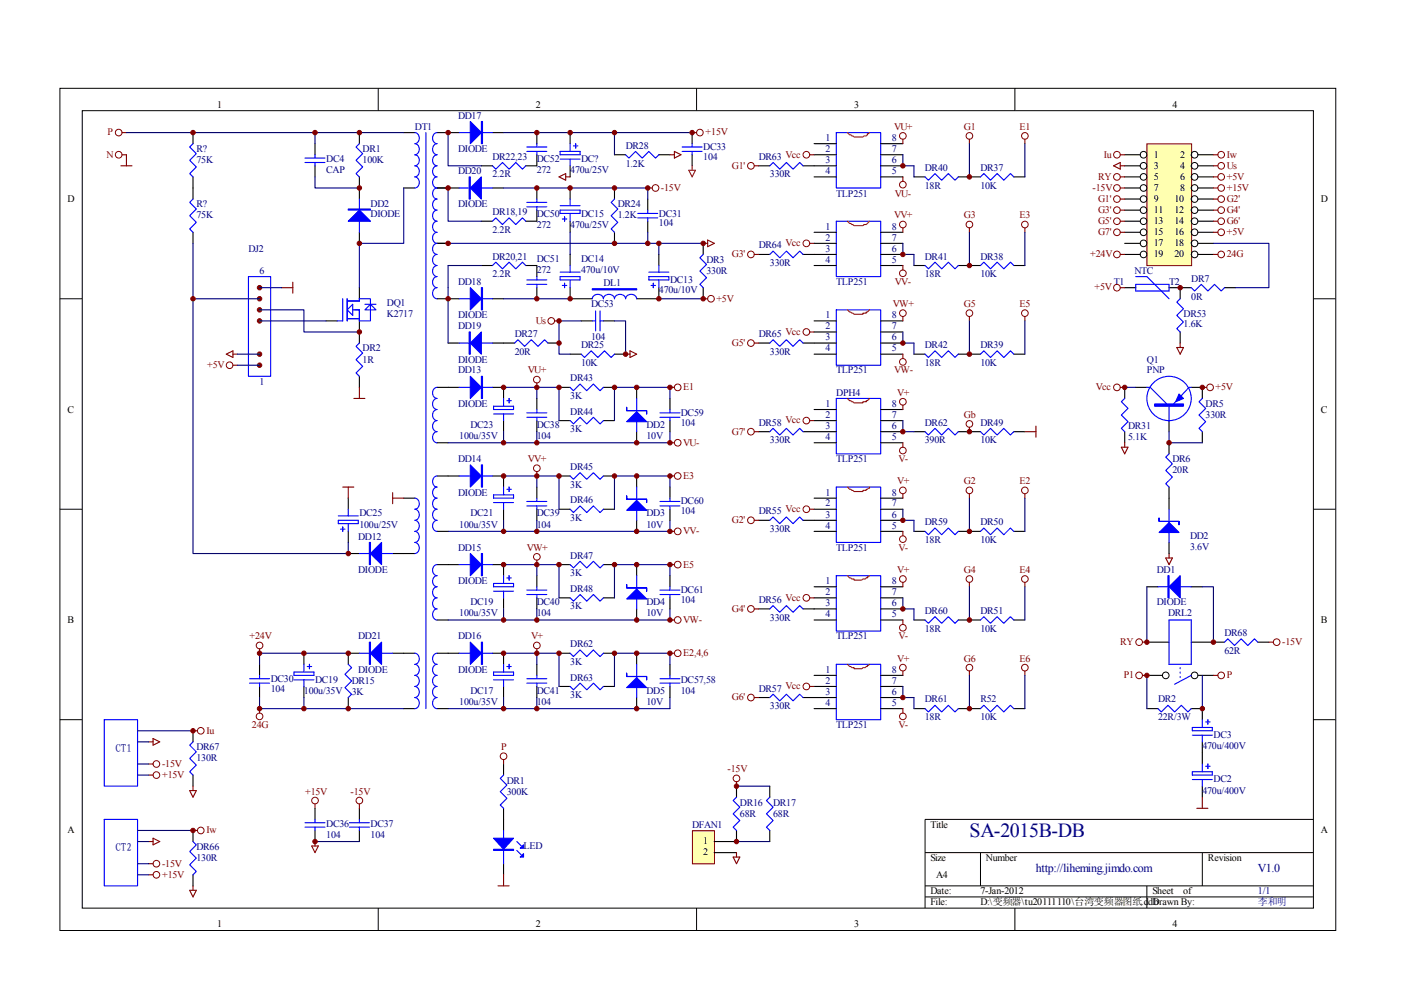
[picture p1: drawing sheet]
<svg xmlns="http://www.w3.org/2000/svg" width="297mm" height="210mm" viewBox="0 0 297 210" stroke-linecap="round" stroke-linejoin="round" font-family="sans-serif">
<defs><g id="words">
<text font-size="4.2" fill="#000080" x="205.6" y="177.4">SA-2015B-DB</text>
<g font-size="2.5" fill="#000080">
<text x="219.6" y="184.8">http://liheming.jimdo.com</text>
<text x="266.7" y="184.8">V1.0</text>
</g>
<g font-size="2.3" fill="#000080">
<text x="24.5" y="159.4">CT1</text>
<text x="24.5" y="180.4">CT2</text>
</g>
<g font-size="2.1">
<text x="46.1" y="22.9">1</text>
<text x="113.6" y="22.9">2</text>
<text x="181.1" y="22.9">3</text>
<text x="248.6" y="22.9">4</text>
<text x="244.6" y="33.5">1</text>
<text x="244.6" y="35.7">3</text>
<text x="250.2" y="33.5">2</text>
<text x="250.2" y="35.7">4</text>
<text x="244.6" y="38.1">5</text>
<text x="244.6" y="40.5">7</text>
<text x="250.2" y="38.1">6</text>
<text x="250.2" y="40.5">8</text>
<text x="14.3" y="42.8">D</text>
<text x="244.6" y="42.8">9</text>
<text x="244.6" y="45.1">11</text>
<text x="244.6" y="47.5">13</text>
<text x="249" y="42.8">10</text>
<text x="249" y="45.1">12</text>
<text x="249" y="47.5">14</text>
<text x="280.1" y="42.8">D</text>
<text x="244.6" y="49.9">15</text>
<text x="244.6" y="52.2">17</text>
<text x="249" y="49.9">16</text>
<text x="249" y="52.2">18</text>
<text x="244.6" y="54.5">19</text>
<text x="249" y="54.5">20</text>
<text x="14.3" y="87.5">C</text>
<text x="280.1" y="87.5">C</text>
<text x="14.3" y="132.1">B</text>
<text x="280.1" y="132.1">B</text>
<text x="14.3" y="176.7">A</text>
<text x="149.1" y="179">1</text>
<text x="197.3" y="175.5">Title</text>
<text x="280.1" y="176.7">A</text>
<text x="149.1" y="181.4">2</text>
<text x="197.3" y="182.6">Size</text>
<text x="209" y="182.6">Number</text>
<text x="256.1" y="182.6">Revision</text>
<text x="197.3" y="189.6">Date:</text>
<text x="197.3" y="192">File:</text>
<text x="198.5" y="186.1">A4</text>
<text x="207.9" y="189.6">7-Jan-2012</text>
<text x="207.9" y="192">D:\变频器\tu20111110\台湾变频器图纸.ddb</text>
<text x="244.3" y="189.6">Sheet</text>
<text x="244.3" y="192">Drawn By:</text>
<text x="250.9" y="189.6">of</text>
<text x="46.1" y="196.6">1</text>
<text x="113.6" y="196.6">2</text>
<text x="181.1" y="196.6">3</text>
<text x="248.6" y="196.6">4</text>
</g>
<g font-size="2.1" fill="#800000">
<text x="22.8" y="28.7">P</text>
<text x="149.6" y="28.7">+15V</text>
<text x="189.6" y="27.5">VU+</text>
<text x="204.4" y="27.5">G1</text>
<text x="216.2" y="27.5">E1</text>
<text x="22.6" y="33.5">N</text>
<text x="155.2" y="35.7">G1'</text>
<text x="234" y="33.5">Iu</text>
<text x="260.1" y="33.5">Iw</text>
<text x="260.1" y="35.7">Us</text>
<text x="140.1" y="40.5">-15V</text>
<text x="189.7" y="41.7">VU-</text>
<text x="231.6" y="40.5">-15V</text>
<text x="232.8" y="38.1">RY</text>
<text x="260.1" y="38.1">+5V</text>
<text x="260.1" y="40.5">+15V</text>
<text x="189.6" y="46.3">VV+</text>
<text x="204.4" y="46.3">G3</text>
<text x="216.2" y="46.3">E3</text>
<text x="232.8" y="42.8">G1'</text>
<text x="232.8" y="45.1">G3'</text>
<text x="232.8" y="47.5">G5'</text>
<text x="260.1" y="42.8">G2'</text>
<text x="260.1" y="45.1">G4'</text>
<text x="260.1" y="47.5">G6'</text>
<text x="232.8" y="49.9">G7'</text>
<text x="260.1" y="49.9">+5V</text>
<text x="155.2" y="54.5">G3'</text>
<text x="231.1" y="54.5">+24V</text>
<text x="260.1" y="54.5">24G</text>
<text x="151.9" y="63.9">+5V</text>
<text x="189.3" y="65.1">VW+</text>
<text x="189.7" y="60.5">VV-</text>
<text x="204.4" y="65.1">G5</text>
<text x="216.2" y="65.1">E5</text>
<text x="232.1" y="61.6">+5V</text>
<text x="113.6" y="68.7">Us</text>
<text x="155.2" y="73.3">G5'</text>
<text x="43.9" y="78.1">+5V</text>
<text x="111.9" y="79.2">VU+</text>
<text x="144.9" y="82.7">E1</text>
<text x="189.6" y="79.2">VW-</text>
<text x="190.2" y="83.9">V+</text>
<text x="232.3" y="82.7">Vcc</text>
<text x="257.7" y="82.7">+5V</text>
<text x="204.4" y="88.6">Gb</text>
<text x="144.9" y="94.5">VU-</text>
<text x="155.2" y="92.1">G7'</text>
<text x="111.9" y="98">VV+</text>
<text x="144.9" y="101.5">E3</text>
<text x="190.5" y="98">V-</text>
<text x="190.2" y="102.7">V+</text>
<text x="204.4" y="102.7">G2</text>
<text x="216.2" y="102.7">E2</text>
<text x="144.9" y="113.3">VV-</text>
<text x="155.2" y="110.9">G2'</text>
<text x="111.7" y="116.8">VW+</text>
<text x="190.5" y="116.8">V-</text>
<text x="144.9" y="120.3">E5</text>
<text x="190.2" y="121.5">V+</text>
<text x="204.4" y="121.5">G4</text>
<text x="216.2" y="121.5">E4</text>
<text x="155.2" y="129.7">G4'</text>
<text x="52.9" y="135.6">+24V</text>
<text x="112.6" y="135.6">V+</text>
<text x="144.9" y="132.1">VW-</text>
<text x="190.5" y="135.6">V-</text>
<text x="237.5" y="136.8">RY</text>
<text x="271.9" y="136.8">-15V</text>
<text x="144.9" y="139.1">E2,4,6</text>
<text x="190.2" y="140.3">V+</text>
<text x="204.4" y="140.3">G6</text>
<text x="216.2" y="140.3">E6</text>
<text x="238.3" y="143.8">P1</text>
<text x="260.1" y="143.8">P</text>
<text x="155.2" y="148.5">G6'</text>
<text x="43.8" y="155.5">Iu</text>
<text x="53.4" y="154.4">24G</text>
<text x="190.5" y="154.4">V-</text>
<text x="106.3" y="159.1">P</text>
<text x="34.4" y="162.6">-15V</text>
<text x="34.4" y="164.9">+15V</text>
<text x="154.3" y="163.8">-15V</text>
<text x="64.7" y="168.5">+15V</text>
<text x="74.3" y="168.5">-15V</text>
<text x="43.8" y="176.7">Iw</text>
<text x="34.4" y="183.7">-15V</text>
<text x="34.4" y="186.1">+15V</text>
</g>
<g font-size="2.1" fill="#000080">
<text x="88" y="27.5">DT1</text>
<text x="97.1" y="25.2">DD17</text>
<text x="175" y="29.9">1</text>
<text x="189.1" y="29.9">8</text>
<text x="41.7" y="32.3">R?</text>
<text x="41.7" y="34.6">75K</text>
<text x="69.2" y="34.4">DC4</text>
<text x="76.9" y="32.3">DR1</text>
<text x="76.9" y="34.6">100K</text>
<text x="97.1" y="32.3">DIODE</text>
<text x="104.4" y="33.9">DR22,23</text>
<text x="113.8" y="34.4">DC52</text>
<text x="123.2" y="34.4">DC?</text>
<text x="132.7" y="31.5">DR28</text>
<text x="132.7" y="35.3">1.2K</text>
<text x="149.1" y="31.8">DC33</text>
<text x="149.1" y="33.9">104</text>
<text x="160.9" y="33.9">DR63 Vcc</text>
<text x="175" y="32.3">2</text>
<text x="175" y="34.6">3</text>
<text x="189.1" y="34.6">6</text>
<text x="189.1" y="32.3">7</text>
<text x="69.2" y="36.7">CAP</text>
<text x="97.1" y="36.9">DD20</text>
<text x="104.4" y="37.4">2.2R</text>
<text x="113.8" y="36.7">272</text>
<text x="120.9" y="36.7">470u/25V</text>
<text x="163.2" y="37.6">330R</text>
<text x="175" y="36.9">4</text>
<text x="177.3" y="41.7">TLP251</text>
<text x="189.1" y="36.9">5</text>
<text x="196.1" y="36.3">DR40</text>
<text x="196.1" y="40">18R</text>
<text x="207.9" y="36.3">DR37</text>
<text x="207.9" y="40">10K</text>
<text x="41.7" y="44">R?</text>
<text x="41.7" y="46.3">75K</text>
<text x="78.6" y="43.8">DD2</text>
<text x="78.6" y="46.1">DIODE</text>
<text x="97.1" y="44">DIODE</text>
<text x="104.4" y="45.6">DR18,19</text>
<text x="113.8" y="46.1">DC50</text>
<text x="123.2" y="46.1">DC15</text>
<text x="131" y="44">DR24</text>
<text x="131" y="46.3">1.2K</text>
<text x="139.7" y="45.9">DC31</text>
<text x="52.7" y="53.4">DJ2</text>
<text x="104.4" y="49.4">2.2R</text>
<text x="113.8" y="48.4">272</text>
<text x="120.9" y="48.4">470u/25V</text>
<text x="139.7" y="48">104</text>
<text x="160.9" y="52.7">DR64 Vcc</text>
<text x="175" y="48.7">1</text>
<text x="175" y="51.1">2</text>
<text x="175" y="53.4">3</text>
<text x="189.1" y="53.4">6</text>
<text x="189.1" y="51.1">7</text>
<text x="189.1" y="48.7">8</text>
<text x="55" y="58.1">6</text>
<text x="104.4" y="55">DR20,21</text>
<text x="104.4" y="58.8">2.2R</text>
<text x="113.8" y="55.5">DC51</text>
<text x="113.8" y="57.8">272</text>
<text x="123.2" y="55.5">DC14</text>
<text x="123.2" y="57.8">470u/10V</text>
<text x="142.1" y="60">DC13</text>
<text x="149.8" y="55.7">DR3</text>
<text x="149.8" y="58.1">330R</text>
<text x="163.2" y="56.4">330R</text>
<text x="175" y="55.7">4</text>
<text x="189.1" y="55.7">5</text>
<text x="196.1" y="55">DR41</text>
<text x="196.1" y="58.8">18R</text>
<text x="207.9" y="55">DR38</text>
<text x="207.9" y="58.8">10K</text>
<text x="240.5" y="58.1">NTC</text>
<text x="252.6" y="59.7">DR7</text>
<text x="82" y="64.9">DQ1</text>
<text x="97.1" y="60.5">DD18</text>
<text x="125.3" y="65.1">DC53</text>
<text x="127.9" y="60.6">DL1</text>
<text x="139.7" y="62.1">470u/10V</text>
<text x="177.3" y="60.5">TLP251</text>
<text x="236.1" y="60.5">T1</text>
<text x="247.9" y="60.5">T2</text>
<text x="252.6" y="63.5">0R</text>
<text x="82" y="67.2">K2717</text>
<text x="97.1" y="67.5">DIODE</text>
<text x="97.1" y="69.8">DD19</text>
<text x="109.1" y="71.5">DR27</text>
<text x="160.9" y="71.5">DR65 Vcc</text>
<text x="175" y="67.5">1</text>
<text x="175" y="69.8">2</text>
<text x="189.1" y="69.8">7</text>
<text x="189.1" y="67.5">8</text>
<text x="251" y="67.2">DR53</text>
<text x="251" y="69.4">1.6K</text>
<text x="76.9" y="74.5">DR2</text>
<text x="76.9" y="76.9">1R</text>
<text x="97.1" y="76.9">DIODE</text>
<text x="109.1" y="75.2">20R</text>
<text x="123.2" y="73.8">DR25</text>
<text x="123.2" y="77.6">10K</text>
<text x="125.3" y="72.2">104</text>
<text x="163.2" y="75.2">330R</text>
<text x="175" y="72.2">3</text>
<text x="175" y="74.5">4</text>
<text x="189.1" y="74.5">5</text>
<text x="189.1" y="72.2">6</text>
<text x="196.1" y="73.8">DR42</text>
<text x="196.1" y="77.6">18R</text>
<text x="207.9" y="73.8">DR39</text>
<text x="207.9" y="77.6">10K</text>
<text x="243.2" y="76.9">Q1</text>
<text x="55" y="81.5">1</text>
<text x="97.1" y="79.2">DD13</text>
<text x="120.9" y="80.9">DR43</text>
<text x="177.3" y="79.2">TLP251</text>
<text x="177.3" y="83.9">DPH4</text>
<text x="243.2" y="79.2">PNP</text>
<text x="97.1" y="86.3">DIODE</text>
<text x="120.9" y="84.6">3K</text>
<text x="120.9" y="87.9">DR44</text>
<text x="144.4" y="88.2">DC59</text>
<text x="175" y="86.3">1</text>
<text x="175" y="88.6">2</text>
<text x="189.1" y="88.6">7</text>
<text x="189.1" y="86.3">8</text>
<text x="255.6" y="86.3">DR5</text>
<text x="255.6" y="88.6">330R</text>
<text x="97.4" y="93.1">100u/35V</text>
<text x="99.7" y="90.7">DC23</text>
<text x="113.8" y="90.7">DC38</text>
<text x="113.8" y="93.1">104</text>
<text x="120.9" y="91.6">3K</text>
<text x="137.1" y="90.7">DD2</text>
<text x="137.1" y="93.1">10V</text>
<text x="144.4" y="90.3">104</text>
<text x="160.9" y="90.3">DR58 Vcc</text>
<text x="163.2" y="94">330R</text>
<text x="175" y="90.9">3</text>
<text x="175" y="93.3">4</text>
<text x="189.1" y="93.3">5</text>
<text x="189.1" y="90.9">6</text>
<text x="196.1" y="90.3">DR62</text>
<text x="196.1" y="94">390R</text>
<text x="207.9" y="90.3">DR49</text>
<text x="207.9" y="94">10K</text>
<text x="239.2" y="90.9">DR31</text>
<text x="239.2" y="93.3">5.1K</text>
<text x="97.1" y="98">DD14</text>
<text x="120.9" y="99.7">DR45</text>
<text x="177.3" y="98">TLP251</text>
<text x="248.6" y="98">DR6</text>
<text x="248.6" y="100.3">20R</text>
<text x="97.1" y="105.1">DIODE</text>
<text x="120.9" y="103.4">3K</text>
<text x="120.9" y="106.7">DR46</text>
<text x="144.4" y="106.9">DC60</text>
<text x="175" y="105.1">1</text>
<text x="175" y="107.4">2</text>
<text x="189.1" y="107.4">7</text>
<text x="189.1" y="105.1">8</text>
<text x="76.2" y="109.5">DC25</text>
<text x="76.2" y="111.9">100u/25V</text>
<text x="97.4" y="111.9">100u/35V</text>
<text x="99.7" y="109.5">DC21</text>
<text x="113.8" y="109.5">DC39</text>
<text x="113.8" y="111.9">104</text>
<text x="120.9" y="110.4">3K</text>
<text x="137.1" y="109.5">DD3</text>
<text x="137.1" y="111.9">10V</text>
<text x="144.4" y="109.1">104</text>
<text x="160.9" y="109.1">DR55 Vcc</text>
<text x="163.2" y="112.8">330R</text>
<text x="175" y="109.7">3</text>
<text x="175" y="112.1">4</text>
<text x="189.1" y="112.1">5</text>
<text x="189.1" y="109.7">6</text>
<text x="196.1" y="111.4">DR59</text>
<text x="207.9" y="111.4">DR50</text>
<text x="75.9" y="114.5">DD12</text>
<text x="97.1" y="116.8">DD15</text>
<text x="120.9" y="118.5">DR47</text>
<text x="177.3" y="116.8">TLP251</text>
<text x="196.1" y="115.2">18R</text>
<text x="207.9" y="115.2">10K</text>
<text x="252.3" y="114.2">DD2</text>
<text x="252.3" y="116.6">3.6V</text>
<text x="75.9" y="121.5">DIODE</text>
<text x="97.1" y="123.9">DIODE</text>
<text x="120.9" y="122.2">3K</text>
<text x="120.9" y="125.5">DR48</text>
<text x="144.4" y="125.7">DC61</text>
<text x="175" y="123.9">1</text>
<text x="189.1" y="123.9">8</text>
<text x="245.3" y="121.5">DD1</text>
<text x="97.4" y="130.7">100u/35V</text>
<text x="99.7" y="128.3">DC19</text>
<text x="113.8" y="128.3">DC40</text>
<text x="113.8" y="130.7">104</text>
<text x="120.9" y="129.2">3K</text>
<text x="137.1" y="128.3">DD4</text>
<text x="137.1" y="130.7">10V</text>
<text x="144.4" y="127.9">104</text>
<text x="160.9" y="127.9">DR56 Vcc</text>
<text x="163.2" y="131.6">330R</text>
<text x="175" y="126.2">2</text>
<text x="175" y="128.5">3</text>
<text x="175" y="130.9">4</text>
<text x="189.1" y="130.9">5</text>
<text x="189.1" y="128.5">6</text>
<text x="189.1" y="126.2">7</text>
<text x="196.1" y="130.1">DR60</text>
<text x="207.9" y="130.1">DR51</text>
<text x="245.3" y="128.3">DIODE</text>
<text x="247.6" y="130.7">DRL2</text>
<text x="75.9" y="135.6">DD21</text>
<text x="97.1" y="135.6">DD16</text>
<text x="120.9" y="137.3">DR62</text>
<text x="177.3" y="135.6">TLP251</text>
<text x="196.1" y="134">18R</text>
<text x="207.9" y="134">10K</text>
<text x="259.6" y="134.9">DR68</text>
<text x="75.9" y="142.6">DIODE</text>
<text x="97.1" y="142.6">DIODE</text>
<text x="120.9" y="141">3K</text>
<text x="175" y="142.6">1</text>
<text x="189.1" y="142.6">8</text>
<text x="259.6" y="138.6">62R</text>
<text x="57.4" y="144.5">DC30</text>
<text x="57.4" y="146.7">104</text>
<text x="64.4" y="147.1">100u/35V</text>
<text x="66.8" y="144.7">DC19</text>
<text x="74.6" y="145">DR15</text>
<text x="74.6" y="147.3">3K</text>
<text x="97.4" y="149.5">100u/35V</text>
<text x="99.7" y="147.1">DC17</text>
<text x="113.8" y="147.1">DC41</text>
<text x="113.8" y="149.5">104</text>
<text x="120.9" y="144.3">DR63</text>
<text x="120.9" y="148">3K</text>
<text x="137.1" y="147.1">DD5</text>
<text x="137.1" y="149.5">10V</text>
<text x="144.4" y="144.7">DC57,58</text>
<text x="144.4" y="147.1">104</text>
<text x="160.9" y="146.7">DR57 Vcc</text>
<text x="175" y="145">2</text>
<text x="175" y="147.3">3</text>
<text x="175" y="149.7">4</text>
<text x="189.1" y="149.7">5</text>
<text x="189.1" y="147.3">6</text>
<text x="189.1" y="145">7</text>
<text x="196.1" y="148.9">DR61</text>
<text x="207.9" y="148.9">R52</text>
<text x="245.5" y="148.9">DR2</text>
<text x="163.2" y="150.4">330R</text>
<text x="177.3" y="154.4">TLP251</text>
<text x="196.1" y="152.8">18R</text>
<text x="207.9" y="152.8">10K</text>
<text x="245.5" y="152.8">22R/3W</text>
<text x="41.7" y="159.1">DR67</text>
<text x="41.7" y="161.4">130R</text>
<text x="254.9" y="158.8">470u/400V</text>
<text x="257.3" y="156.5">DC3</text>
<text x="107.4" y="166.1">DR1</text>
<text x="257.3" y="165.9">DC2</text>
<text x="107.4" y="168.5">300K</text>
<text x="156.9" y="170.8">DR16</text>
<text x="156.9" y="173.2">68R</text>
<text x="163.9" y="170.8">DR17</text>
<text x="163.9" y="173.2">68R</text>
<text x="254.9" y="168.2">470u/400V</text>
<text x="69.2" y="175.3">DC36</text>
<text x="69.2" y="177.6">104</text>
<text x="78.6" y="175.3">DC37</text>
<text x="78.6" y="177.6">104</text>
<text x="146.7" y="175.5">DFAN1</text>
<text x="41.7" y="180.2">DR66</text>
<text x="41.7" y="182.6">130R</text>
<text x="111" y="180">LED</text>
<text x="266.7" y="192">李和明</text>
<text x="266.7" y="189.6">1/1</text>
</g>
</g></defs>
<g fill="none" stroke="#000" stroke-width=".21">
<path d="M12.7 18.7h270.5v178.6h-270.5zM80.2 18.7v4.7M147.7 18.7v4.7M215.2 18.7v4.7M17.4 23.5h261.1v169h-261.1zM12.7 63.3h4.7M278.4 63.3h4.7M12.7 108h4.7M278.4 108h4.7M12.7 152.6h4.7M278.4 152.6h4.7M278.4 173.7h-82.3v18.8"/>
<path d="M80.2 192.5v4.7M147.7 192.5v4.7M196.1 180.8h82.3M196.1 187.8h82.3M196.1 190.2h82.3M207.9 180.8v7M215.2 192.5v4.7M243.2 187.8v4.7M254.9 180.8v7"/>
</g>
<g fill="none" stroke="#000" stroke-width=".23">
<path d="M40.9 28.1v2.4M40.9 37.5v2.4M76.2 39.9v2.3M85.6 28.1h2.4M85.6 39.9h2.4M92.7 28.1h4.7M92.7 39.9h4.7M102.1 35.2h2.3M104.4 28.1h2.4M104.4 39.9h2.4M113.8 28.1v2.4M113.8 32.8v2.4h-2.3"/>
<path d="M113.8 39.9v2.3M120.9 28.1v2.4M120.9 35.2v2.3M120.9 39.9v2.3M130.3 32.8h2.3M130.3 39.9v2.3M139.7 32.8h2.3M160.9 35.2h2.3M170.3 35.2h7M172.6 32.8h4.7M172.6 30.5h4.7M172.6 37.5h4.7"/>
<path d="M186.7 32.8h4.7M186.7 35.2h4.7M186.7 30.5h4.7M186.7 37.5h4.7M193.8 37.5h2.3M203.2 37.5h4.7M214.9 37.5h2.4M76.2 49.3v2.3M92.7 51.6h2.3M102.1 46.9h2.3M102.1 56.3h2.3M111.5 56.3h2.3v2.3"/>
<path d="M113.8 44.6v2.3h-2.3M120.9 46.9v2.4M120.9 53.9v2.4M130.3 49.3v2.3M149.1 51.6v2.3M160.9 53.9h2.3M170.3 53.9h7M172.6 51.6h4.7M172.6 56.3h4.7M172.6 49.3h4.7M186.7 51.6h4.7M186.7 56.3h4.7"/>
<path d="M186.7 49.3h4.7M186.7 53.9h4.7M193.8 56.3h2.3M203.2 56.3h4.7M214.9 56.3h2.4M69.1 68h2.4M76.2 61v2.3M76.2 68v4.7M76.2 79.8v2.3M92.7 63.3h4.7M95 72.7h2.4M104.4 63.3h2.4"/>
<path d="M104.4 72.7h4.7M113.8 61v2.3M116.2 72.7h2.3M120.9 75.1h2.3M120.9 61v2.3M123.2 68h2.4M127.9 68h2.4M130.3 75.1h2.3M149.1 61v2.3M160.9 72.7h2.3M170.3 72.7h7M172.6 68h4.7"/>
<path d="M172.6 75.1h4.7M172.6 70.4h4.7M186.7 68h4.7M186.7 72.7h4.7M186.7 75.1h4.7M186.7 70.4h4.7M193.8 75.1h2.3M203.2 75.1h4.7M214.9 75.1h2.4M92.7 93.9h2.3M92.7 82.1h4.7M104.4 82.1h2.4v2.4"/>
<path d="M106.8 89.2v2.3M113.8 84.5v2.3M113.8 89.2v2.3M118.5 82.1h2.4M118.5 89.2h2.4M127.9 82.1h2.4M127.9 89.2h2.4M135 82.1v2.4M135 91.5v2.4M160.9 91.5h2.3M170.3 91.5h7M172.6 93.9h4.7"/>
<path d="M172.6 89.2h4.7M172.6 86.8h4.7M186.7 93.9h4.7M186.7 89.2h4.7M186.7 86.8h4.7M186.7 91.5h4.7M193.8 91.5h2.3M203.2 91.5h4.7M214.9 91.5h2.4M73.8 117.4h2.4M73.8 105.6v2.4M73.8 112.7v2.3"/>
<path d="M83.2 117.4h4.8M85.6 105.6h2.4M92.7 112.7h2.3M92.7 100.9h4.7M92.7 119.7h4.7M104.4 100.9h2.4v2.4M104.4 119.7h2.4v2.4M106.8 108v2.3M113.8 103.3v2.3M113.8 108v2.3M118.5 100.9h2.4M118.5 119.7h2.4"/>
<path d="M118.5 108h2.4M127.9 100.9h2.4M127.9 119.7h2.4M127.9 108h2.4M135 100.9v2.4M135 110.3v2.4M135 119.7v2.4M160.9 110.3h2.3M170.3 110.3h7M172.6 112.7h4.7M172.6 105.6h4.7M172.6 108h4.7"/>
<path d="M186.7 112.7h4.7M186.7 105.6h4.7M186.7 108h4.7M186.7 110.3h4.7M193.8 112.7h2.3M203.2 112.7h4.7M214.9 112.7h2.4M64.4 138.5v2.4M76.2 138.5h-2.4v2.4M83.2 138.5h4.8M92.7 131.5h2.3M92.7 138.5h4.7"/>
<path d="M104.4 138.5h2.4v2.4M106.8 126.8v2.3M113.8 122.1v2.3M113.8 126.8v2.3M118.5 138.5h2.4M118.5 126.8h2.4M127.9 138.5h2.4M127.9 126.8h2.4M135 129.1v2.4M135 138.5v2.4M160.9 129.1h2.3M170.3 129.1h7"/>
<path d="M172.6 131.5h4.7M172.6 126.8h4.7M172.6 124.4h4.7M186.7 131.5h4.7M186.7 126.8h4.7M186.7 124.4h4.7M186.7 129.1h4.7M193.8 131.5h2.3M203.2 131.5h4.7M214.9 131.5h2.4M64.4 145.5v2.4M73.8 147.9v2.3"/>
<path d="M85.6 150.2h2.4M92.7 150.2h2.3M106.8 145.5v2.4M113.8 140.9v2.3M113.8 145.5v2.4M118.5 145.5h2.4M127.9 145.5h2.4M135 147.9v2.3M160.9 147.9h2.3M170.3 147.9h7M172.6 150.2h4.7M172.6 145.5h4.7"/>
<path d="M172.6 143.2h4.7M186.7 150.2h4.7M186.7 145.5h4.7M186.7 143.2h4.7M186.7 147.9h4.7M193.8 150.2h2.3M203.2 150.2h4.7M214.9 150.2h2.4"/>
</g>
<g fill="none" stroke="#00f" stroke-width=".23">
<path d="M40.9 30.5l-.7 .7 1.4 1.4-1.4 1.4 1.4 1.4-1.4 1.4 .7 .7M88 28.1a1.2 1.2 0 0 1 .9 1.2 1.2 1.2 0 0 1-.9 1.2 1.2 1.2 0 0 1 .9 1.1 1.2 1.2 0 0 1-.9 1.2 1.2 1.2 0 0 1 .9 1.2 1.2 1.2 0 0 1-.9 1.2 1.2 1.2 0 0 1 .9 1.1 1.2 1.2 0 0 1-.9 1.2 1.2 1.2 0 0 1 .9 1.2 1.2 1.2 0 0 1-.9 1.2M90.3 28.1v122.1M92.7 28.1a1.2 1.2 0 0 0-1 1.2 1.2 1.2 0 0 0 1 1.2 1.21 1.21 0 0 0-1 1.1 1.21 1.21 0 0 0 1 1.2 1.2 1.2 0 0 0-1 1.2 1.2 1.2 0 0 0 1 1.2 1.2 1.2 0 0 0-1 1.1 1.2 1.2 0 0 0 1 1.2 1.2 1.2 0 0 0-1 1.2 1.2 1.2 0 0 0 1 1.2 1.2 1.2 0 0 0-1 1.1 1.2 1.2 0 0 0 1 1.2 1.2 1.2 0 0 0-1 1.2 1.2 1.2 0 0 0 1 1.2 1.2 1.2 0 0 0-1 1.1 1.2 1.2 0 0 0 1 1.2 1.21 1.21 0 0 0-1 1.2 1.21 1.21 0 0 0 1 1.2 1.2 1.2 0 0 0-1 1.1 1.2 1.2 0 0 0 1 1.2 1.2 1.2 0 0 0-1 1.2 1.2 1.2 0 0 0 1 1.1 1.2 1.2 0 0 0-1 1.2 1.2 1.2 0 0 0 1 1.2 1.2 1.2 0 0 0-1 1.2 1.2 1.2 0 0 0 1 1.1 1.2 1.2 0 0 0-1 1.2 1.2 1.2 0 0 0 1 1.2 1.2 1.2 0 0 0-1 1.2 1.2 1.2 0 0 0 1 1.1M97.4 28.1h7M97.4 39.9h7M104.4 35.2l.7 .7 1.4-1.4 1.4 1.4 1.5-1.4 1.4 1.4 .7-.7M111.7 32.1h4.2M111.7 31.2h4.2M113.8 30.5v.7M113.8 32.1v.7M118.8 32.1h4.2v.7h-4.2z"/>
<path d="M118.8 33.7h4.2M120.9 30.5v1.6M120.9 33.7v1.5M121.6 30.9h.9M122.1 30.5v.9M132.6 32.8l.7 .7 1.4-1.4 1.5 1.4 1.4-1.4 1.4 1.4 .7-.7M163.2 35.2l.7-.7 1.4 1.4 1.4-1.4 1.4 1.4 1.5-1.4 .7 .7M177.3 28.1h9.4v11.8h-9.4zM196.1 37.5l.7 .7 1.4-1.4 1.5 1.4 1.4-1.4 1.4 1.4 .7-.7M207.9 37.5l.7-.7 1.4 1.4 1.4-1.4 1.4 1.4 1.4-1.4 .7 .7M76.2 42.2v7.1M104.4 46.9l.7-.7 1.4 1.4 1.4-1.4 1.5 1.4 1.4-1.4 .7 .7"/>
<path d="M104.4 56.3l.7-.7 1.4 1.4 1.4-1.4 1.5 1.4 1.4-1.4 .7 .7M111.7 59.3h4.2M111.7 43.9h4.2M111.7 42.9h4.2M113.8 42.2v.7M113.8 43.9v.7M113.8 58.6v.7M118.8 44.6h4.2v.7h-4.2zM118.8 58.6h4.2v.7h-4.2zM118.8 43.6h4.2M118.8 57.7h4.2M119.2 46.4h1"/>
<path d="M119.7 46v.9M120.9 42.2v1.4M120.9 45.3v1.6M120.9 56.3v1.4M120.9 59.3v1.7M130.3 42.2l-.7 .7 1.4 1.4-1.4 1.4 1.4 1.4-1.4 1.4 .7 .8M149.1 53.9l-.7 .8 1.4 1.4-1.4 1.4 1.4 1.4-1.4 1.4 .7 .7M163.2 53.9l.7-.7 1.4 1.5 1.4-1.5 1.4 1.5 1.5-1.5 .7 .7M177.3 46.9h9.4v11.7h-9.4zM196.1 56.3l.7 .7 1.4-1.4 1.5 1.4 1.4-1.4 1.4 1.4 .7-.7M207.9 56.3l.7-.7 1.4 1.4 1.4-1.4 1.4 1.4 1.4-1.4 .7 .7M72.7 63.3v4.7h-1.2"/>
<path d="M73.6 63.8h2.6v-.5h2.3v4.7h-2.3v-2.3h-1.4M73.6 63.3v4.7M73.6 67.6h2.6M73.6 65.7l1.2-1.2v2.4zM76.2 72.7l-.7 .7 1.4 1.5-1.4 1.4 1.4 1.4-1.4 1.4 .7 .7M77.4 65.7l1.1-1.2 1.2 1.2zM77.4 64.5h2.3M97.4 63.3h7M97.4 72.7h7M109.1 72.7l.7-.7 1.4 1.4 1.4-1.4 1.5 1.4 1.4-1.4 .7 .7M111.7 60.3h4.2M113.8 60.3v.7"/>
<path d="M119.2 60.5h1M119.7 60.1v.9M123.2 75.1l.7 .7 1.4-1.4 1.5 1.4 1.4-1.4 1.4 1.4 .7-.7M125.6 68h.7M126.3 65.9v4.3M127.2 68h.7M127.2 65.9v4.3M163.2 72.7l.7-.7 1.4 1.4 1.4-1.4 1.4 1.4 1.5-1.4 .7 .7M177.3 65.7h9.4v11.7h-9.4zM196.1 75.1l.7 .7 1.4-1.4 1.5 1.4 1.4-1.4 1.4 1.4 .7-.7M207.9 75.1l.7-.7 1.4 1.4 1.4-1.4 1.4 1.4 1.4-1.4 .7 .7M92.7 82.1a1.2 1.2 0 0 0-1 1.2 1.2 1.2 0 0 0 1 1.2 1.2 1.2 0 0 0-1 1.2 1.2 1.2 0 0 0 1 1.1 1.2 1.2 0 0 0-1 1.2 1.2 1.2 0 0 0 1 1.2 1.2 1.2 0 0 0-1 1.2 1.2 1.2 0 0 0 1 1.1 1.2 1.2 0 0 0-1 1.2 1.2 1.2 0 0 0 1 1.2"/>
<path d="M97.4 82.1h7M104.6 86.1h4.3v.7h-4.3zM104.6 87.8h4.3M106.8 84.5v1.6M106.8 87.8v1.4M107.5 85h.9M107.9 84.5v.9M111.7 88.5h4.2M111.7 87.5h4.2M113.8 86.8v.7M113.8 88.5v.7M120.9 82.1l.7 .7 1.4-1.4 1.4 1.4 1.4-1.4 1.4 1.4 .7-.7"/>
<path d="M120.9 89.2l.7 .7 1.4-1.4 1.4 1.4 1.4-1.4 1.4 1.4 .7-.7M135 84.5v7M163.2 91.5l.7-.7 1.4 1.4 1.4-1.4 1.4 1.4 1.5-1.4 .7 .7M177.3 84.5h9.4v11.7h-9.4zM196.1 91.5l.7 .7 1.4-1.4 1.5 1.4 1.4-1.4 1.4 1.4 .7-.7M207.9 91.5l.7 .7 1.4-1.4 1.4 1.4 1.4-1.4 1.4 1.4 .7-.7M71.7 110.3h4.3v.7h-4.3zM71.7 109.4h4.3M72.2 112.2h.9M72.7 111.7v1M73.8 108v1.4M73.8 111v1.7"/>
<path d="M76.2 117.4h7M88 105.6a1.2 1.2 0 0 1 .9 1.2 1.2 1.2 0 0 1-.9 1.2 1.2 1.2 0 0 1 .9 1.1 1.2 1.2 0 0 1-.9 1.2 1.2 1.2 0 0 1 .9 1.2 1.2 1.2 0 0 1-.9 1.2 1.2 1.2 0 0 1 .9 1.1 1.2 1.2 0 0 1-.9 1.2 1.2 1.2 0 0 1 .9 1.2 1.2 1.2 0 0 1-.9 1.2M92.7 100.9a1.2 1.2 0 0 0-1 1.2 1.2 1.2 0 0 0 1 1.2 1.2 1.2 0 0 0-1 1.1 1.2 1.2 0 0 0 1 1.2 1.2 1.2 0 0 0-1 1.2 1.2 1.2 0 0 0 1 1.2 1.21 1.21 0 0 0-1 1.1 1.21 1.21 0 0 0 1 1.2 1.2 1.2 0 0 0-1 1.2 1.2 1.2 0 0 0 1 1.2M92.7 119.7a1.2 1.2 0 0 0-1 1.2 1.2 1.2 0 0 0 1 1.2 1.2 1.2 0 0 0-1 1.1 1.2 1.2 0 0 0 1 1.2 1.2 1.2 0 0 0-1 1.2 1.2 1.2 0 0 0 1 1.2M97.4 100.9h7M97.4 119.7h7M104.6 104.9h4.3v.7h-4.3zM104.6 106.6h4.3M106.8 103.3v1.6M106.8 106.6v1.4M107.5 103.7h.9M107.9 103.3v.9"/>
<path d="M111.7 106.3h4.2M111.7 107.3h4.2M113.8 105.6v.7M113.8 107.3v.7M120.9 100.9l.7 .7 1.4-1.4 1.4 1.4 1.4-1.4 1.4 1.4 .7-.7M120.9 108l.7 .7 1.4-1.4 1.4 1.4 1.4-1.4 1.4 1.4 .7-.7M120.9 119.7l.7 .7 1.4-1.4 1.4 1.4 1.4-1.4 1.4 1.4 .7-.7M135 103.3v7M163.2 110.3l.7-.7 1.4 1.4 1.4-1.4 1.4 1.4 1.5-1.4 .7 .7M177.3 103.3h9.4v11.7h-9.4zM196.1 112.7l.7 .7 1.4-1.4 1.5 1.4 1.4-1.4 1.4 1.4 .7-.7M207.9 112.7l.7-.7 1.4 1.4 1.4-1.4 1.4 1.4 1.4-1.4 .7 .7"/>
<path d="M76.2 138.5h7M88 138.5a1.2 1.2 0 0 1 .9 1.2 1.2 1.2 0 0 1-.9 1.2 1.2 1.2 0 0 1 .9 1.1 1.2 1.2 0 0 1-.9 1.2 1.2 1.2 0 0 1 .9 1.2 1.2 1.2 0 0 1-.9 1.1 1.2 1.2 0 0 1 .9 1.2 1.2 1.2 0 0 1-.9 1.2 1.2 1.2 0 0 1 .9 1.2 1.2 1.2 0 0 1-.9 1.1M92.7 126.8a1.2 1.2 0 0 0-1 1.1 1.2 1.2 0 0 0 1 1.2 1.2 1.2 0 0 0-1 1.2 1.2 1.2 0 0 0 1 1.2M92.7 138.5a1.21 1.21 0 0 0-1 1.2 1.21 1.21 0 0 0 1 1.2 1.2 1.2 0 0 0-1 1.1 1.2 1.2 0 0 0 1 1.2 1.2 1.2 0 0 0-1 1.2 1.2 1.2 0 0 0 1 1.1 1.2 1.2 0 0 0-1 1.2 1.2 1.2 0 0 0 1 1.2 1.2 1.2 0 0 0-1 1.2 1.2 1.2 0 0 0 1 1.1M97.4 138.5h7M104.6 123.7h4.3v.7h-4.3zM104.6 125.3h4.3M106.8 122.1v1.6M106.8 125.3v1.5M107.5 122.5h.9M107.9 122.1v.9M111.7 125.1h4.2"/>
<path d="M111.7 126.1h4.2M113.8 124.4v.7M113.8 126.1v.7M120.9 126.8l.7 .7 1.4-1.4 1.4 1.4 1.4-1.4 1.4 1.4 .7-.7M120.9 138.5l.7 .7 1.4-1.4 1.4 1.4 1.4-1.4 1.4 1.4 .7-.7M135 122.1v7M163.2 129.1l.7-.7 1.4 1.4 1.4-1.4 1.4 1.4 1.5-1.4 .7 .7M177.3 122.1h9.4v11.7h-9.4zM196.1 131.5l.7 .7 1.4-1.4 1.5 1.4 1.4-1.4 1.4 1.4 .7-.7M207.9 131.5l.7-.7 1.4 1.4 1.4-1.4 1.4 1.4 1.4-1.4 .7 .7M62.3 144.1h4.3M62.3 142.5h4.3v.7h-4.3z"/>
<path d="M64.4 140.9v1.6M64.4 144.1v1.4M65.1 141.3h1M65.6 140.9v.9M73.8 140.9l.7 .7-1.4 1.4 1.4 1.4-1.4 1.4 1.4 1.4-.7 .7M104.6 142.5h4.3v.7h-4.3zM104.6 144.1h4.3M106.8 140.9v1.6M106.8 144.1v1.4M107.5 141.3h.9M107.9 140.9v.9M111.7 143.9h4.2"/>
<path d="M111.7 144.8h4.2M113.8 143.2v.7M113.8 144.8v.7M120.9 145.5l.7 .8 1.4-1.5 1.4 1.5 1.4-1.5 1.4 1.5 .7-.8M135 140.9v7M163.2 147.9l.7-.7 1.4 1.4 1.4-1.4 1.4 1.4 1.5-1.4 .7 .7M177.3 140.9h9.4v11.7h-9.4zM196.1 150.2l.7 .7 1.4-1.4 1.5 1.4 1.4-1.4 1.4 1.4 .7-.7M207.9 150.2l.7-.7 1.4 1.4 1.4-1.4 1.4 1.4 1.4-1.4 .7 .7"/>
</g>
<g fill="none" stroke="#800000" stroke-width=".23">
<path d="M118.5 37.5l1.4-.7v1.4zM119.9 37.5h1M137.3 39.9h1M142 32.8h1M143 32.1l1.4 .7-1.4 .7zM146.7 28.1h1M159.9 35.2h1M171.7 32.8h.9M191.4 29.5v1M191.4 37.5v.9M205.5 29.5v1M217.3 29.5v1"/>
<path d="M62.1 59.8v2.4M149.1 51.6h.9M150 50.9l1.4 .7-1.4 .7zM159.9 53.9h1M171.7 51.6h.9M191.4 48.3v1M191.4 56.3v.9M205.5 48.3v1M217.3 48.3v1M49.4 77.4h.9M59.7 61h2.4M117.6 68h.9"/>
<path d="M132.6 75.1h1M133.6 74.4l1.4 .7-1.4 .7zM149.1 63.3h.9M159.9 72.7h1M171.7 70.4h.9M191.4 67.1v.9M191.4 75.1v.9M205.5 67.1v.9M217.3 67.1v.9M75 84.5h2.4M76.2 82.1v2.4M113.8 81.2v.9"/>
<path d="M113.8 100v.9M142 82.1h1M142 93.9h1M159.9 91.5h1M171.7 89.2h.9M191.4 85.9v.9M191.4 93.9v.9M205.5 90.6v.9M217.3 91.5h2.3M219.6 90.4v2.3M72.7 103.3h2.3M73.8 103.3v2.3"/>
<path d="M83.2 104.4v2.4M83.2 105.6h2.4M113.8 118.8v.9M142 112.7h1M142 100.9h1M142 119.7h1M159.9 110.3h1M171.7 108h.9M191.4 104.7v.9M191.4 112.7v.9M205.5 104.7v.9M217.3 104.7v.9"/>
<path d="M55 137.6v.9M113.8 137.6v.9M142 131.5h1M142 138.5h1M159.9 129.1h1M171.7 126.8h.9M191.4 123.5v.9M191.4 131.5v.9M205.5 123.5v.9M217.3 123.5v.9M55 150.2v1M159.9 147.9h1"/>
<path d="M171.7 145.5h.9M191.4 142.3v.9M191.4 150.2v1M205.5 142.3v.9M217.3 142.3v.9"/>
</g>
<g fill="#00f" stroke="#00f" stroke-width=".23">
<path d="M73.8 46.9l2.4-2.3 2.3 2.3z"/>
<path d="M78.5 117.4l2.4-2.4v4.7z"/>
<path d="M99.7 25.8l2.4 2.3-2.4 2.4z"/>
<path d="M99.7 39.9l2.4-2.4v4.7z"/>
<path d="M99.7 61l2.4 2.3-2.4 2.4z"/>
<path d="M99.7 72.7l2.4-2.3v4.7z"/>
<path d="M99.7 79.8l2.4 2.3-2.4 2.4z"/>
<path d="M99.7 98.6l2.4 2.3-2.4 2.4z"/>
<path d="M99.7 117.4l2.4 2.3-2.4 2.4z"/>
<path d="M99.7 136.2l2.4 2.3-2.4 2.4z"/>
<path d="M78.5 138.5l2.4-2.3v4.7z"/>
<path d="M132.9 89.4l2.1-2.1 2.1 2.1z"/>
<path d="M132.9 108.2l2.1-2.1 2.1 2.1z"/>
<path d="M132.9 127l2.1-2.1 2.1 2.1z"/>
<path d="M132.9 145.8l2.1-2.1 2.1 2.1z"/>
<path d="M73.8 44.3h4.7v.3h-4.7z" fill-rule="evenodd"/>
<path d="M78.3 115h.2v4.7h-.2z" fill-rule="evenodd"/>
<path d="M102.1 25.8h.2v4.7h-.2z" fill-rule="evenodd"/>
<path d="M99.5 37.5h.2v4.7h-.2z" fill-rule="evenodd"/>
<path d="M102.1 61h.2v4.7h-.2z" fill-rule="evenodd"/>
<path d="M99.5 70.4h.2v4.7h-.2z" fill-rule="evenodd"/>
<path d="M102.1 79.8h.2v4.7h-.2z" fill-rule="evenodd"/>
<path d="M102.1 98.6h.2v4.7h-.2z" fill-rule="evenodd"/>
<path d="M102.1 117.4h.2v4.7h-.2z" fill-rule="evenodd"/>
<path d="M102.1 136.2h.2v4.7h-.2z" fill-rule="evenodd"/>
<path d="M78.3 136.2h.2v4.7h-.2z" fill-rule="evenodd"/>
<path d="M132.9 86.4v.7h4.2v.7v-.7h-4.2z" fill-rule="evenodd"/>
<path d="M132.9 105.1v.8h4.2v.7v-.7h-4.2z" fill-rule="evenodd"/>
<path d="M132.9 123.9v.7h4.2v.7v-.7h-4.2z" fill-rule="evenodd"/>
<path d="M132.9 142.7v.7h4.2v.7v-.7h-4.2z" fill-rule="evenodd"/>
</g>
<g fill="none" stroke="#800000" stroke-width=".21">
<circle cx="139" cy="39.9" r=".71"/>
<circle cx="148.4" cy="28.1" r=".7"/>
<circle cx="159.2" cy="35.2" r=".71"/>
<circle cx="171" cy="32.8" r=".71"/>
<circle cx="191.4" cy="39.2" r=".71"/>
<circle cx="191.4" cy="28.8" r=".71"/>
<circle cx="205.5" cy="28.8" r=".7"/>
<circle cx="217.3" cy="28.8" r=".7"/>
<circle cx="159.2" cy="53.9" r=".71"/>
<circle cx="171" cy="51.6" r=".71"/>
<circle cx="191.4" cy="47.6" r=".71"/>
<circle cx="191.4" cy="57.9" r=".71"/>
<circle cx="205.5" cy="47.6" r=".7"/>
<circle cx="217.3" cy="47.6" r=".7"/>
<circle cx="48.7" cy="77.4" r=".71"/>
<circle cx="116.9" cy="68" r=".71"/>
<circle cx="150.7" cy="63.3" r=".71"/>
<circle cx="159.2" cy="72.7" r=".71"/>
<circle cx="171" cy="70.4" r=".71"/>
<circle cx="191.4" cy="76.7" r=".71"/>
<circle cx="191.4" cy="66.4" r=".71"/>
<circle cx="205.5" cy="66.4" r=".7"/>
<circle cx="217.3" cy="66.4" r=".7"/>
<circle cx="113.8" cy="99.3" r=".71"/>
<circle cx="113.8" cy="80.5" r=".71"/>
<circle cx="143.7" cy="82.1" r=".71"/>
<circle cx="143.7" cy="93.9" r=".71"/>
<circle cx="159.2" cy="91.5" r=".71"/>
<circle cx="171" cy="89.2" r=".71"/>
<circle cx="191.4" cy="85.2" r=".71"/>
<circle cx="191.4" cy="95.5" r=".71"/>
<circle cx="205.5" cy="89.9" r=".7"/>
<circle cx="113.8" cy="118.1" r=".71"/>
<circle cx="143.7" cy="112.7" r=".71"/>
<circle cx="143.7" cy="100.9" r=".71"/>
<circle cx="143.7" cy="119.7" r=".71"/>
<circle cx="159.2" cy="110.3" r=".71"/>
<circle cx="171" cy="108" r=".71"/>
<circle cx="191.4" cy="104" r=".71"/>
<circle cx="191.4" cy="114.3" r=".71"/>
<circle cx="205.5" cy="104" r=".7"/>
<circle cx="217.3" cy="104" r=".7"/>
<circle cx="55" cy="136.9" r=".71"/>
<circle cx="113.8" cy="136.9" r=".71"/>
<circle cx="143.7" cy="138.5" r=".71"/>
<circle cx="143.7" cy="131.5" r=".71"/>
<circle cx="159.2" cy="129.1" r=".71"/>
<circle cx="171" cy="126.8" r=".71"/>
<circle cx="191.4" cy="122.8" r=".71"/>
<circle cx="191.4" cy="133.1" r=".71"/>
<circle cx="205.5" cy="122.8" r=".7"/>
<circle cx="217.3" cy="122.8" r=".7"/>
<circle cx="55" cy="151.9" r=".71"/>
<circle cx="159.2" cy="147.9" r=".71"/>
<circle cx="171" cy="145.5" r=".71"/>
<circle cx="191.4" cy="141.6" r=".71"/>
<circle cx="191.4" cy="151.9" r=".71"/>
<circle cx="205.5" cy="141.6" r=".7"/>
<circle cx="217.3" cy="141.6" r=".7"/>
</g>
<g fill="none" stroke="#000080" stroke-width=".23">
<path d="M95 28.1v7.1h7.1M95 39.9v7h7.1M106.8 39.9h30.5M106.8 28.1h39.9M130.3 28.1v4.7M191.4 32.8v2.4h2.4M205.5 30.5v7M217.3 30.5v7M95 56.3h7.1M95 51.6h54.1M120.9 49.3v4.6M191.4 51.6v2.3h2.4"/>
<path d="M205.5 49.3v7M217.3 49.3v7M123.2 68h-4.7v7.1h2.4M130.3 68h2.3v7.1M191.4 70.4v2.3h2.4M205.5 68v7.1M217.3 68v7.1M106.8 82.1h11.7v7.1M106.8 91.5v2.4M113.8 82.1v2.4M113.8 91.5v2.4M142 91.5v2.4h-47"/>
<path d="M142 82.1h-11.7v7.1M191.4 89.2v2.3h2.4M106.8 119.7h11.7v7.1M106.8 110.3v2.4M106.8 100.9h11.7v7.1M113.8 100.9v2.4M113.8 110.3v2.4M113.8 119.7v2.4M142 100.9h-11.7v7.1M142 110.3v2.4h-47M142 119.7h-11.7v7.1M191.4 108v2.3h2.4"/>
<path d="M205.5 105.6v7.1M217.3 105.6v7.1M64.4 138.5h9.4M106.8 138.5h11.7v7M106.8 129.1v2.4M113.8 129.1v2.4M113.8 138.5v2.4M142 129.1v2.4h-47M142 138.5h-11.7v7M191.4 126.8v2.3h2.4M205.5 124.4v7.1M217.3 124.4v7.1"/>
<path d="M64.4 147.9v2.3h21.2M106.8 147.9v2.3M113.8 147.9v2.3M142 147.9v2.3h-47M191.4 145.5v2.4h2.4M205.5 143.2v7M217.3 143.2v7"/>
</g>
<path d="M179.7 28.1a2.73 2.73 0 0 0 2.3 .9h1l.2-.2h.5l.2-.5 .5-.2M179.7 46.9a2.73 2.73 0 0 0 2.3 .9h.5a2.68 2.68 0 0 0 1.9-.9M179.7 65.7a2.73 2.73 0 0 0 2.3 .9h1v-.2h.7v-.2h.2l.5-.5M179.7 84.5a2.75 2.75 0 0 0 2.3 .9h1v-.2h.7v-.2h.2l.5-.5M179.7 103.3a2.75 2.75 0 0 0 2.3 .9h1v-.2h.7v-.3l.7-.2v-.2M179.7 122.1l.4 .4 .5 .3h.5v.2h1.6l.3-.2h.4l.5-.3v-.2l.5-.2M179.7 140.9l.9 .7h.5v.2h1.6l.3-.2h.4l.3-.3h.2v-.2l.5-.2" fill="none" stroke="#f00" stroke-width=".23"/>
<path d="M243.2 30.6h9.4v25.7h-9.4z" fill="#ffffb0"/>
<g fill="none" stroke="#800000" stroke-width=".21">
<path d="M243.2 30.5h9.4v25.8h-9.4z"/>
<circle cx="236.8" cy="32.8" r=".71"/>
<circle cx="236.8" cy="39.9" r=".71"/>
<circle cx="258.9" cy="35.2" r=".71"/>
<circle cx="258.9" cy="32.8" r=".71"/>
<circle cx="258.9" cy="39.9" r=".7"/>
<circle cx="258.9" cy="37.5" r=".7"/>
<circle cx="236.8" cy="49.2" r=".71"/>
<circle cx="236.8" cy="53.9" r=".71"/>
<circle cx="236.8" cy="44.6" r=".71"/>
<circle cx="236.8" cy="46.9" r=".71"/>
<circle cx="236.8" cy="42.2" r=".71"/>
<circle cx="258.9" cy="44.6" r=".7"/>
<circle cx="258.9" cy="53.9" r=".7"/>
<circle cx="258.9" cy="46.9" r=".7"/>
<circle cx="258.9" cy="42.2" r=".7"/>
<circle cx="236.8" cy="82.1" r=".71"/>
<circle cx="270.7" cy="136.2" r=".7"/>
<circle cx="42.6" cy="154.9" r=".7"/>
<circle cx="33.2" cy="162" r=".71"/>
<circle cx="33.2" cy="164.3" r=".71"/>
<circle cx="42.6" cy="176.1" r=".71"/>
<circle cx="33.2" cy="183.1" r=".71"/>
<circle cx="33.2" cy="185.5" r=".71"/>
</g>
<g fill="none" stroke="#000" stroke-width=".21">
<circle cx="242.5" cy="35.2" r=".71"/>
<circle cx="242.5" cy="32.8" r=".71"/>
<circle cx="242.5" cy="39.9" r=".7"/>
<circle cx="242.5" cy="37.5" r=".7"/>
<circle cx="253.3" cy="32.8" r=".71"/>
<circle cx="253.3" cy="35.2" r=".71"/>
<circle cx="253.3" cy="39.9" r=".71"/>
<circle cx="253.3" cy="37.5" r=".71"/>
<circle cx="242.5" cy="49.2" r=".71"/>
<circle cx="242.5" cy="51.6" r=".71"/>
<circle cx="242.5" cy="53.9" r=".7"/>
<circle cx="242.5" cy="44.6" r=".7"/>
<circle cx="242.5" cy="46.9" r=".7"/>
<circle cx="242.5" cy="42.2" r=".7"/>
<circle cx="253.3" cy="49.2" r=".71"/>
<circle cx="253.3" cy="51.6" r=".71"/>
<circle cx="253.3" cy="53.9" r=".71"/>
<circle cx="253.3" cy="44.6" r=".71"/>
<circle cx="253.3" cy="46.9" r=".71"/>
<circle cx="253.3" cy="42.2" r=".71"/>
<circle cx="247.2" cy="143.2" r=".71"/>
<circle cx="253.3" cy="143.2" r=".71"/>
</g>
<g fill="none" stroke="#000" stroke-width=".23">
<path d="M238.5 32.8h3.2M238.5 35.2h3.2M238.5 37.5h3.2M238.5 39.9h3.2M254 32.8h3.3M254 35.2h3.3M254 37.5h3.3M254 39.9h3.3M238.5 42.2h3.2M238.5 44.6h3.2M238.5 46.9h3.2M238.5 49.3h3.2"/>
<path d="M238.5 51.6h3.2M238.5 53.9h3.2M254 42.2h3.3M254 44.6h3.3M254 46.9h3.3M254 49.3h3.3M254 51.6h3.3M254 53.9h3.3M238.5 61h2.3M247.9 61h4.7M250.2 61v2.3M250.2 70.4v2.3"/>
<path d="M259.6 61h2.4M238.5 82.1v2.4M238.5 91.5v2.4M240.8 82.1h2.4M247.9 89.2v2.3M247.9 93.9v2.3M252.6 82.1h2.3v2.4M254.9 91.5v2.4M247.9 103.3v4.7M247.9 115v2.4M243.2 136.2h4.7M243.2 124.4h2.3"/>
<path d="M252.6 136.2h7M252.6 124.4h2.3M266.7 136.2h2.3M40.9 154.9v2.4M243.2 143.2h3.3M254 143.2h3.3M40.9 164.3v2.4M40.9 176.1v2.3M40.9 185.5v2.3"/>
</g>
<g fill="none" stroke="#800000" stroke-width=".23">
<path d="M236.1 35.2l1.4-.7v1.4zM237.5 32.8h1M237.5 35.2h1M237.5 39.9h1M257.3 32.8h.9M257.3 35.2h.9M257.3 37.5h.9M257.3 39.9h.9M237.5 53.9h1M237.5 49.3h1M237.5 42.2h1M237.5 44.6h1"/>
<path d="M237.5 46.9h1M257.3 53.9h.9M257.3 42.2h.9M257.3 44.6h.9M257.3 46.9h.9M249.5 73.7h1.4l-.7 1.4zM250.2 72.7v1M237.5 82.1h1M237.7 94.8h1.5l-.7 1.4zM238.5 93.9v.9M247.2 118.3h1.4l-.7 1.4zM247.9 117.4v.9"/>
<path d="M269 136.2h1M31.5 157.3h1M32.5 156.6l1.4 .7-1.4 .7zM40.9 154.9h1M31.5 162h1M31.5 164.3h1M31.5 178.4h1M32.5 177.7l1.4 .7-1.4 .7zM40.9 176.1h1M66.1 179.4h1.4l-.7 1.4zM66.8 178.4v1M31.5 183.1h1"/>
<path d="M31.5 185.5h1M40.2 188.8h1.4l-.7 1.4zM40.9 187.8v1"/>
</g>
<g fill="none" stroke="#00f" stroke-width=".23">
<path d="M240.8 58.6h2.4l4.7 4.7M240.8 60.3h7.1v1.4h-7.1zM250.2 63.3l-.7 .7 1.4 1.5-1.4 1.4 1.4 1.4-1.4 1.4 .7 .7M252.6 61l.7 .7 1.4-1.4 1.4 1.4 1.4-1.4 1.4 1.4 .7-.7M238.5 84.5l-.8 .7 1.5 1.4-1.5 1.4 1.5 1.4-1.5 1.4 .8 .7M243.2 82.1h.7l3.5 3.6M247.9 96.2l-.7 .7 1.4 1.4-1.4 1.4 1.4 1.5-1.4 1.4 .7 .7M247.9 86.1v3.3M252.6 82.1h-.5l-3.3 3.6M254.9 84.5l-.7 .7 1.4 1.4-1.4 1.4 1.4 1.4-1.4 1.4 .7 .7M247.9 108v7M245.5 124.4h7.1"/>
<path d="M247.9 131.5h4.7v9.4h-4.7zM259.6 136.2l.7-.8 1.4 1.5 1.4-1.5 1.5 1.5 1.4-1.5 .7 .8M22.1 152.6h7.1v14.1h-7.1zM40.9 157.3l-.7 .7 1.4 1.4-1.4 1.4 1.4 1.4-1.4 1.4 .7 .7M250.2 141.6v.2M250.2 142.5v.2M250.2 143.4v.3M252.6 143.2l-3.6 1.9M22.1 173.7h7.1v14.1h-7.1zM40.9 178.4l.7 .7-1.4 1.4 1.4 1.5-1.4 1.4 1.4 1.4-.7 .7"/>
<circle cx="247.9" cy="84.5" r="4.7"/>
</g>
<g fill="#00f" stroke="#00f" stroke-width=".23">
<path d="M250 83.5l.9 1-1.6 .7z"/>
<path d="M245.7 112.9l2.2-2.1 2.1 2.1z"/>
<path d="M247.9 124.4l2.3-2.3v4.7z"/>
<path d="M244.8 85.7h6.1v.4h-6.1z" fill-rule="evenodd"/>
<path d="M245.7 109.8v.8h4.3v.7v-.7h-4.3z" fill-rule="evenodd"/>
<path d="M247.6 122.1h.3v4.7h-.3z" fill-rule="evenodd"/>
</g>
<path d="M238.5 82.1h2.3M247.9 91.5v2.4h7M243.2 124.4v11.8M254.9 124.4h2.4v11.8M29.2 154.9h11.7M29.2 157.3h2.3M29.2 176.1h11.7M29.2 178.4h2.3M29.2 162h2.3M29.2 164.3h2.3M29.2 183.1h2.3M29.2 185.5h2.3" fill="none" stroke="#000080" stroke-width=".23"/>
<path d="M146.9 176.2h4.6v6.9h-4.6z" fill="#ffffb0"/>
<g fill="none" stroke="#800000" stroke-width=".21">
<path d="M146.8 176.1h4.7v7h-4.7z"/>
<circle cx="25.2" cy="32.8" r=".71"/>
<circle cx="25.2" cy="28.1" r=".71"/>
<circle cx="236.8" cy="37.5" r=".71"/>
<circle cx="258.9" cy="49.2" r=".71"/>
<circle cx="236.8" cy="61" r=".71"/>
<circle cx="256.6" cy="82.1" r=".71"/>
<circle cx="241.5" cy="136.2" r=".71"/>
<circle cx="241.5" cy="143.2" r=".71"/>
<circle cx="258.9" cy="143.2" r=".71"/>
<circle cx="66.8" cy="169.7" r=".71"/>
<circle cx="76.2" cy="169.7" r=".7"/>
<circle cx="106.8" cy="160.3" r=".71"/>
<circle cx="156.1" cy="165" r=".71"/>
</g>
<g fill="none" stroke="#000" stroke-width=".23">
<path d="M40.9 39.9v2.3M66.8 30.5v2.3M66.8 35.2v2.3M76.2 28.1v2.4M76.2 37.5v2.4M146.7 28.1v2.4M146.7 32.8v2.4M40.9 49.3v2.3M137.3 42.2v2.4M137.3 46.9v2.4M139.7 53.9v2.4M120.9 63.3h4.7"/>
<path d="M139.7 61v2.3h-4.7M142 84.5v2.3M142 89.2v2.3M142 103.3v2.3M142 108v2.3M142 122.1v2.3M142 126.8v2.3M55 140.9v2.3M55 145.5v2.4M142 140.9v2.3M142 145.5v2.4M243.2 150.2h2.3"/>
<path d="M252.6 150.2h2.3v2.4M254.9 157.3v4.7M66.8 171.4v2.3M66.8 176.1v2.3M76.2 171.4v2.3M76.2 176.1v2.3M106.8 162v2.3M106.8 171.4v4.7M156.2 176.1v2.3h-4.8M156.2 166.7v2.3M163.2 166.7v2.3M163.2 176.1v2.3"/>
<path d="M254.9 166.7v2.3M106.8 183.1v2.4M151.4 180.8h4.8"/>
</g>
<g fill="none" stroke="#00f" stroke-width=".23">
<path d="M64.7 33.5h4.2M64.7 34.5h4.2M66.8 32.8v.7M66.8 34.5v.7M76.2 30.5l-.7 .7 1.4 1.4-1.4 1.4 1.4 1.4-1.4 1.4 .7 .7M144.6 31.2h4.3M144.6 32.1h4.3M146.7 30.5v.7M146.7 32.1v.7M40.9 42.2l-.7 .7 1.4 1.4-1.4 1.4 1.4 1.4-1.4 1.4 .7 .8M52.7 58.6h4.7v21.2h-4.7zM135.2 45.3h4.3"/>
<path d="M135.2 46.2h4.3M137.3 44.6v.7M137.3 46.2v.7M137.6 58.6h4.2v.7h-4.2zM137.6 57.7h4.2M139.7 56.3v1.4M139.7 59.3v1.7M125.6 63.3a1.21 1.21 0 0 1 1.2-.9 1.21 1.21 0 0 1 1.1 .9 1.2 1.2 0 0 1 1.2-.9 1.2 1.2 0 0 1 1.2 .9 1.21 1.21 0 0 1 1.2-.9 1.21 1.21 0 0 1 1.1 .9 1.2 1.2 0 0 1 1.2-.9 1.2 1.2 0 0 1 1.2 .9M138 60.5h1M138.5 60.1v.9M139.9 88.5h4.3M139.9 87.5h4.3"/>
<path d="M142 86.8v.7M142 88.5v.7M139.9 107.3h4.3M139.9 106.3h4.3M142 105.6v.7M142 107.3v.7M139.9 126.1h4.3M139.9 125.1h4.3M142 124.4v.7M142 126.1v.7M52.9 144.8h4.2M52.9 143.9h4.2"/>
<path d="M55 143.2v.7M55 144.8v.7M139.9 144.8h4.3M139.9 143.9h4.3M142 143.2v.7M142 144.8v.7M245.5 150.2l.7 .7 1.4-1.4 1.4 1.4 1.4-1.4 1.5 1.4 .7-.7M252.8 154.2h4.2v.7h-4.2zM252.8 155.9h4.2M254.9 152.6v1.6M254.9 155.9v1.4M255.6 153.1h1"/>
<path d="M256.1 152.6v.9M64.7 175.4h4.2M64.7 174.4h4.2M66.8 173.7v.7M66.8 175.4v.7M74.1 175.4h4.2M74.1 174.4h4.2M76.2 173.7v.7M76.2 175.4v.7M106.8 164.3l-.7 .7 1.4 1.5-1.4 1.4 1.4 1.4-1.4 1.4 .7 .7M106.8 176.1v7M109.6 178.4l.9 1"/>
<path d="M156.2 169l-.8 .7 1.5 1.4-1.5 1.5 1.5 1.4-1.5 1.4 .8 .7M163.2 169l-.7 .7 1.4 1.4-1.4 1.5 1.4 1.4-1.4 1.4 .7 .7M252.8 163.6h4.2v.7h-4.2zM252.8 165.3h4.2M254.9 162v1.6M254.9 165.3v1.4M255.6 162.5h1M256.1 162v.9M109.6 180.3l.9 .9"/>
</g>
<g fill="none" stroke="#800000" stroke-width=".23">
<path d="M25.6 35.2h2.4M25.9 32.8h.9v2.4M25.9 28.1h.9M237.5 37.5h1M257.3 49.3h.9M48 75.1l1.4-.7v1.4zM49.4 75.1h.9M237.5 61h1M254.9 82.1h1M242.2 136.2h1M242.2 143.2h1M257.3 143.2h.9"/>
<path d="M40.2 167.6h1.4l-.7 1.4zM40.9 166.7v.9M66.8 170.4v1M76.2 170.4v1M106.8 161.1v.9M156.2 165.7v1M253.7 171.4h2.4M254.9 169v2.4M105.6 187.8h2.3M106.8 185.5v2.3M155.4 181.7h1.5l-.7 1.4zM156.2 180.8v.9"/>
</g>
<g fill="none" stroke="#000080" stroke-width=".23">
<path d="M26.8 28.1h58.8M66.8 37.5v2.4h9.4M66.8 28.1v2.4M85.6 39.9v11.7h-9.4v9.4M137.3 39.9v2.3M193.8 35.2v2.3M40.9 51.6v11.7h14.1M95 56.3v16.4M137.3 49.3v2.3M139.7 51.6v2.3M193.8 53.9v2.4M257.3 51.6h11.7v9.4h-7"/>
<path d="M40.9 63.3v54.1h32.9v-2.4M50.3 75.1h4.7M50.3 77.4h4.7M55 65.7h9.4v4.7h11.8M55 68h14.1M55 61h4.7M106.8 63.3h14.1M139.7 63.3h9.4M193.8 72.7v2.4M142 82.1v2.4M142 100.9v2.4M142 119.7v2.4"/>
<path d="M193.8 110.3v2.4M64.4 138.5h-9.4v2.4M142 138.5v2.4M193.8 129.1v2.4M55 147.9v2.3h9.4M193.8 147.9v2.3M243.2 143.2v7M254.9 143.2v7M66.8 178.4h9.4M156.2 166.7h7M156.2 178.4h7"/>
</g>
<g fill="#00f" stroke="#00f" stroke-width=".23">
<path d="M104.6 177.7h4.3l-2.1 2.4z"/>
<path d="M111 181v.7h-.7z"/>
<path d="M111 179.1v.7h-.7z"/>
<path d="M104.6 180.1h4.3v.2h-4.3z" fill-rule="evenodd"/>
<path d="M125.6 61.2h9.4v.3h-9.4z" fill-rule="evenodd"/>
</g>
<path d="M146 36.1h1.4l-.7 1.4zM146.7 35.2v.9" fill="none" stroke="#8d0034" stroke-width=".23"/>
<g fill="#800000" stroke="#800000" stroke-width=".21">
<circle cx="55" cy="68" r=".47"/>
<circle cx="55" cy="65.7" r=".47"/>
<circle cx="55" cy="63.3" r=".47"/>
<circle cx="55" cy="61" r=".47"/>
<circle cx="55" cy="75.1" r=".47"/>
<circle cx="55" cy="77.4" r=".47"/>
<circle cx="95" cy="39.9" r=".47"/>
<circle cx="95" cy="28.1" r=".47"/>
<circle cx="95" cy="51.6" r=".47"/>
<circle cx="95" cy="63.3" r=".47"/>
<circle cx="76.2" cy="70.4" r=".47"/>
<circle cx="76.2" cy="51.6" r=".47"/>
<circle cx="76.2" cy="39.9" r=".47"/>
<circle cx="73.8" cy="117.4" r=".47"/>
<circle cx="40.9" cy="28.1" r=".47"/>
<circle cx="106.8" cy="82.1" r=".47"/>
<circle cx="106.8" cy="100.9" r=".47"/>
<circle cx="106.8" cy="119.7" r=".47"/>
<circle cx="106.8" cy="138.5" r=".47"/>
<circle cx="73.8" cy="138.5" r=".47"/>
<circle cx="135" cy="82.1" r=".47"/>
<circle cx="130.3" cy="82.1" r=".47"/>
<circle cx="118.5" cy="82.1" r=".47"/>
<circle cx="135" cy="100.9" r=".47"/>
<circle cx="130.3" cy="100.9" r=".47"/>
<circle cx="118.5" cy="100.9" r=".47"/>
<circle cx="135" cy="119.7" r=".47"/>
<circle cx="130.3" cy="119.7" r=".47"/>
<circle cx="118.5" cy="119.7" r=".47"/>
<circle cx="135" cy="138.5" r=".47"/>
<circle cx="130.3" cy="138.5" r=".47"/>
<circle cx="118.5" cy="138.5" r=".47"/>
<circle cx="73.8" cy="150.2" r=".47"/>
<circle cx="118.5" cy="72.7" r=".47"/>
<circle cx="149.1" cy="63.3" r=".47"/>
<circle cx="149.1" cy="51.6" r=".47"/>
<circle cx="132.6" cy="75.1" r=".47"/>
<circle cx="130.3" cy="51.6" r=".47"/>
<circle cx="130.3" cy="39.9" r=".47"/>
<circle cx="135" cy="93.9" r=".47"/>
<circle cx="142" cy="82.1" r=".47"/>
<circle cx="142" cy="93.9" r=".47"/>
<circle cx="113.8" cy="82.1" r=".47"/>
<circle cx="106.8" cy="93.9" r=".47"/>
<circle cx="113.8" cy="93.9" r=".47"/>
<circle cx="135" cy="112.7" r=".47"/>
<circle cx="135" cy="131.5" r=".47"/>
<circle cx="135" cy="150.2" r=".47"/>
<circle cx="64.4" cy="138.5" r=".47"/>
<circle cx="55" cy="138.5" r=".47"/>
<circle cx="55" cy="150.2" r=".47"/>
<circle cx="64.4" cy="150.2" r=".47"/>
<circle cx="142" cy="100.9" r=".47"/>
<circle cx="120.9" cy="28.1" r=".47"/>
<circle cx="120.9" cy="39.9" r=".47"/>
<circle cx="120.9" cy="63.3" r=".47"/>
<circle cx="142" cy="112.7" r=".47"/>
<circle cx="142" cy="131.5" r=".47"/>
<circle cx="142" cy="138.5" r=".47"/>
<circle cx="113.8" cy="138.5" r=".47"/>
<circle cx="113.8" cy="150.2" r=".47"/>
<circle cx="106.8" cy="150.2" r=".47"/>
<circle cx="106.8" cy="131.5" r=".47"/>
<circle cx="113.8" cy="131.5" r=".47"/>
<circle cx="142" cy="119.7" r=".47"/>
<circle cx="113.8" cy="119.7" r=".47"/>
<circle cx="106.8" cy="112.7" r=".47"/>
<circle cx="113.8" cy="112.7" r=".47"/>
<circle cx="113.8" cy="100.9" r=".47"/>
<circle cx="113.8" cy="28.1" r=".47"/>
<circle cx="113.8" cy="39.9" r=".47"/>
<circle cx="113.8" cy="63.3" r=".47"/>
<circle cx="146.7" cy="28.1" r=".47"/>
<circle cx="118.5" cy="68" r=".47"/>
<circle cx="137.3" cy="39.9" r=".47"/>
<circle cx="130.3" cy="28.1" r=".47"/>
<circle cx="191.4" cy="35.2" r=".47"/>
<circle cx="205.5" cy="37.5" r=".47"/>
<circle cx="191.4" cy="53.9" r=".47"/>
<circle cx="205.5" cy="56.3" r=".47"/>
<circle cx="191.4" cy="72.7" r=".47"/>
<circle cx="205.5" cy="75.1" r=".47"/>
<circle cx="191.4" cy="91.5" r=".47"/>
<circle cx="191.4" cy="110.3" r=".47"/>
<circle cx="205.5" cy="112.7" r=".47"/>
<circle cx="191.4" cy="129.1" r=".47"/>
<circle cx="205.5" cy="131.5" r=".47"/>
<circle cx="191.4" cy="147.9" r=".47"/>
<circle cx="205.5" cy="150.2" r=".47"/>
<circle cx="247.9" cy="93.9" r=".47"/>
<circle cx="238.5" cy="82.1" r=".47"/>
<circle cx="40.9" cy="154.9" r=".47"/>
<circle cx="40.9" cy="176.1" r=".47"/>
<circle cx="243.2" cy="143.2" r=".47"/>
<circle cx="257.3" cy="136.2" r=".47"/>
<circle cx="254.9" cy="150.2" r=".47"/>
<circle cx="139.7" cy="63.3" r=".47"/>
<circle cx="139.7" cy="51.6" r=".47"/>
<circle cx="137.3" cy="51.6" r=".47"/>
<circle cx="76.2" cy="28.1" r=".47"/>
<circle cx="66.8" cy="28.1" r=".47"/>
<circle cx="40.9" cy="63.3" r=".47"/>
<circle cx="243.2" cy="136.2" r=".47"/>
<circle cx="254.9" cy="82.1" r=".47"/>
<circle cx="250.2" cy="61" r=".47"/>
<circle cx="205.5" cy="91.5" r=".47"/>
<circle cx="156.1" cy="178.4" r=".47"/>
<circle cx="156.1" cy="166.7" r=".47"/>
<circle cx="66.8" cy="178.4" r=".47"/>
</g>
<use href="#words"/>
</svg>
